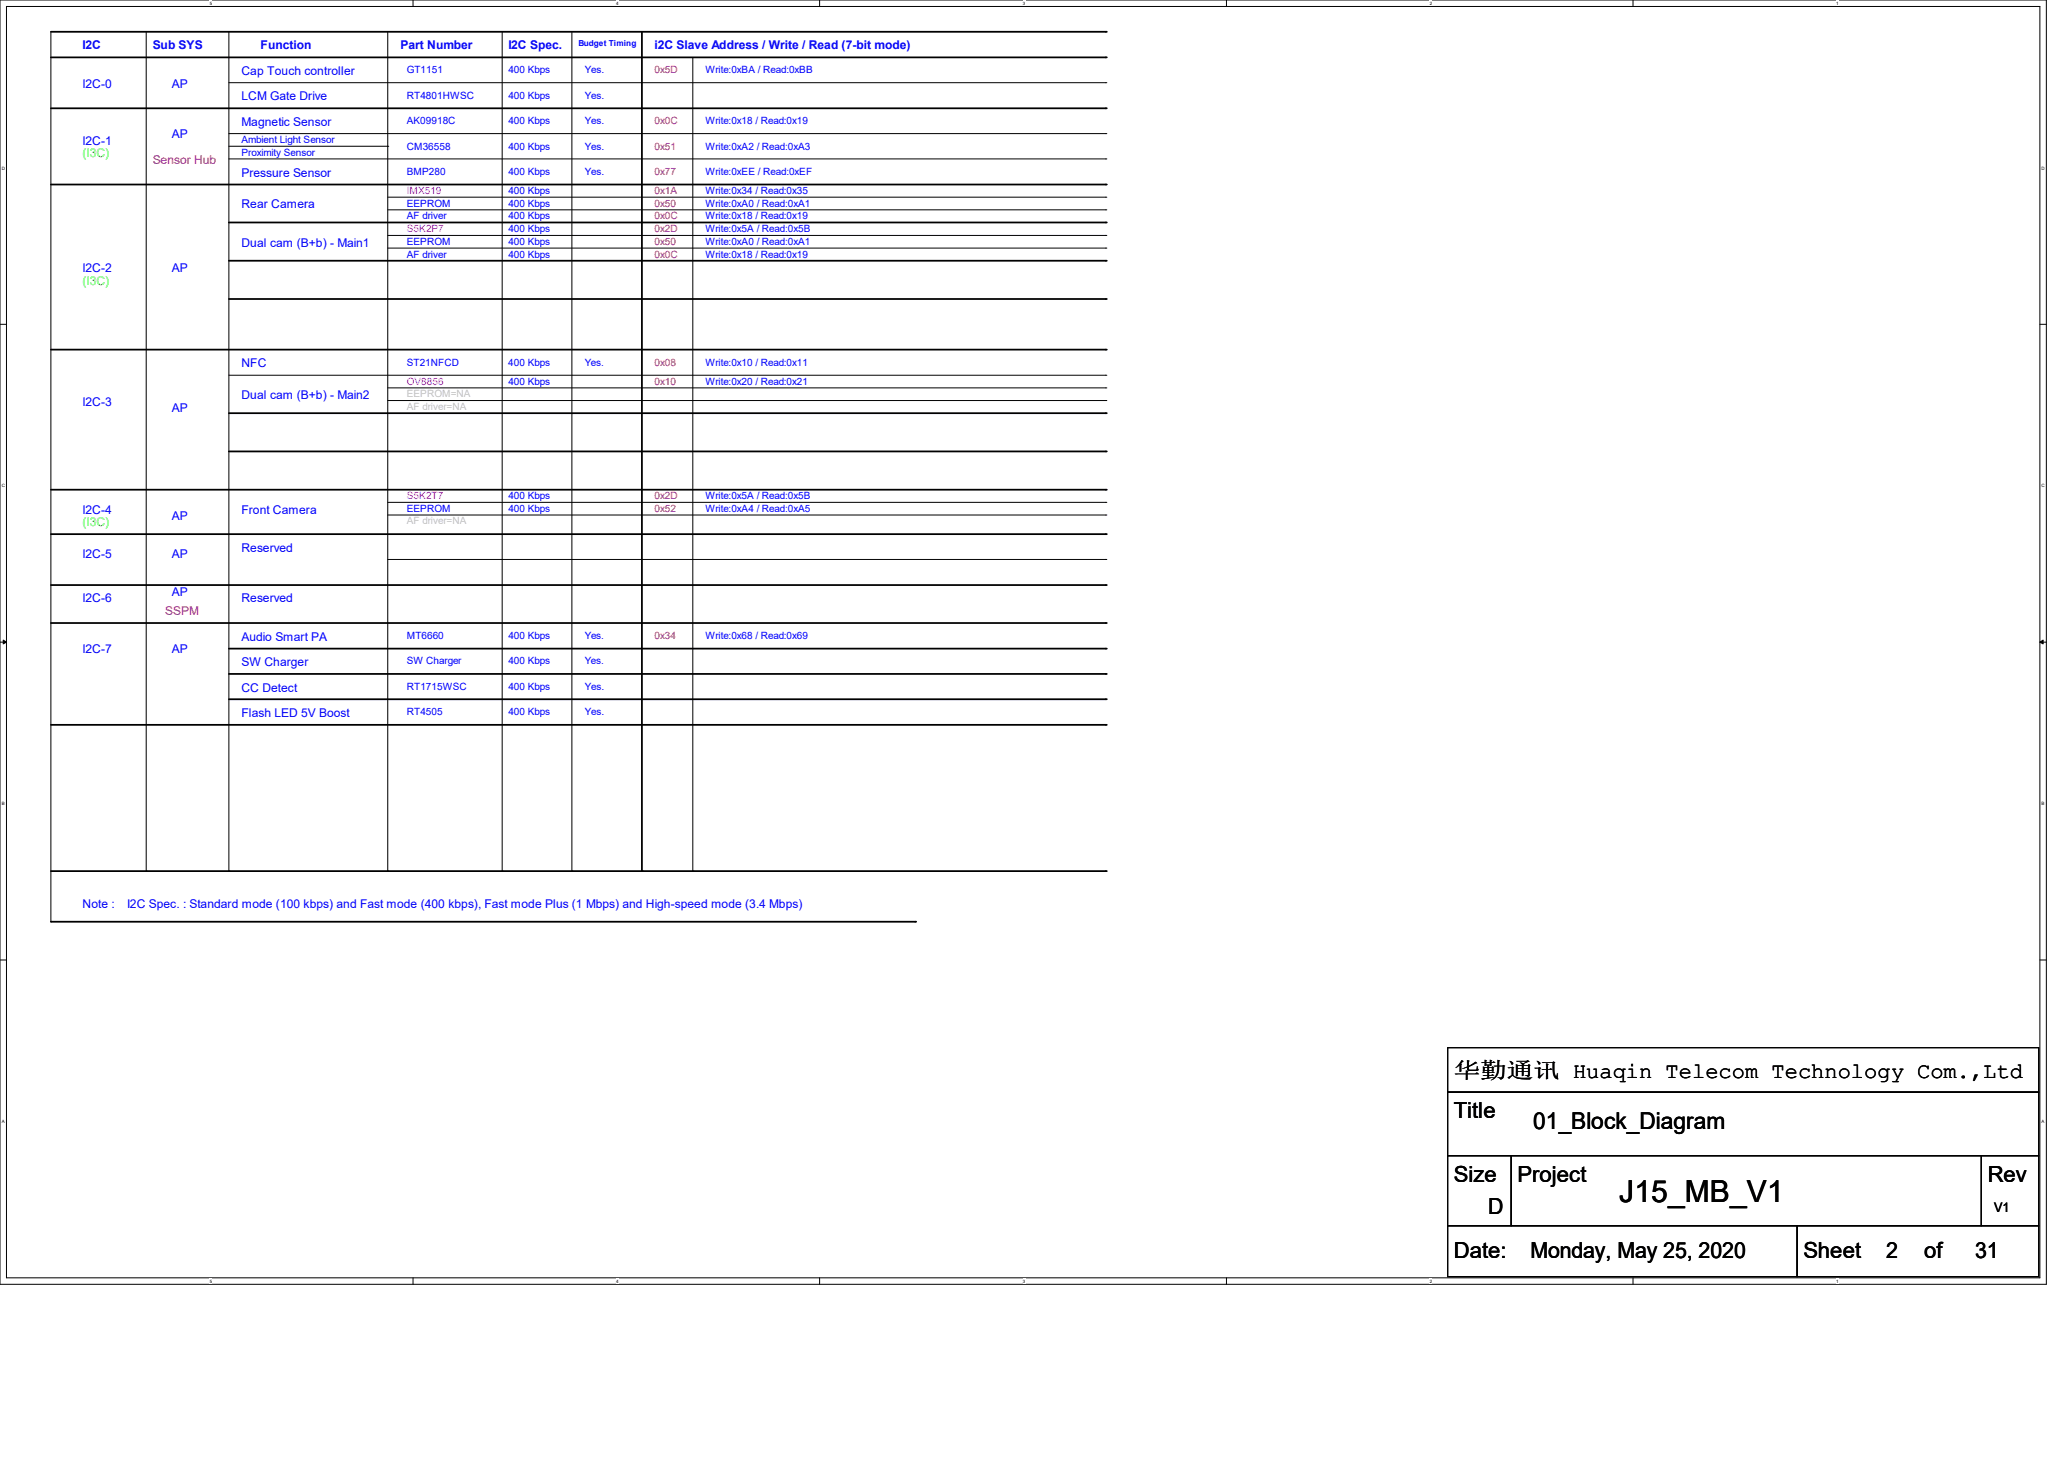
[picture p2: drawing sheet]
<svg xmlns="http://www.w3.org/2000/svg" width="297mm" height="210mm" viewBox="0 0 297 210" stroke-linecap="round" stroke-linejoin="round" font-family="sans-serif">
<defs><g id="words">
<text font-size="4.4" x="233" y="172.9">J15_MB_V1</text>
<text font-size="3.3" x="220.6" y="162.4">01_Block_Diagram</text>
<g font-size="3.2">
<text x="209.2" y="155">华勤通讯 Huaqin Telecom Technology Com.,Ltd</text>
<text x="209.2" y="160.9">Title</text>
<text x="209.2" y="170">Size</text>
<text x="218.3" y="170">Project</text>
<text x="286" y="170">Rev</text>
<text x="214.2" y="174.6">D</text>
<text x="209.2" y="181">Date:</text>
<text x="220.2" y="181">Monday, May 25, 2020</text>
<text x="259.5" y="181">Sheet</text>
<text x="271.4" y="181">2</text>
<text x="276.9" y="181">of</text>
<text x="284.2" y="181">31</text>
</g>
<text font-size="1.9" x="286.9" y="174.3">V1</text>
<g font-size="1.7" fill="#00f">
<text x="11.9" y="7.1">I2C</text>
<text x="22" y="7.1">Sub SYS</text>
<text x="34.8" y="10.8">Cap Touch controller</text>
<text x="37.5" y="7.1">Function</text>
<text x="57.6" y="7.1">Part Number</text>
<text x="73.2" y="7.1">I2C Spec.</text>
<text x="94.2" y="7.1">i2C Slave Address / Write / Read (7-bit mode)</text>
<text x="11.9" y="12.6">I2C-0</text>
<text x="24.7" y="12.6">AP</text>
<text x="34.8" y="14.4">LCM Gate Drive</text>
<text x="11.9" y="20.8">I2C-1</text>
<text x="24.7" y="19.9">AP</text>
<text x="34.8" y="18.1">Magnetic Sensor</text>
<text x="34.8" y="25.4">Pressure Sensor</text>
<text x="34.8" y="30">Rear Camera</text>
<text x="34.8" y="35.5">Dual cam (B+b) - Main1</text>
<text x="11.9" y="39.1">I2C-2</text>
<text x="24.7" y="39.1">AP</text>
<text x="34.8" y="52.8">NFC</text>
<text x="11.9" y="58.3">I2C-3</text>
<text x="24.7" y="59.2">AP</text>
<text x="34.8" y="57.4">Dual cam (B+b) - Main2</text>
<text x="11.9" y="73.9">I2C-4</text>
<text x="24.7" y="74.8">AP</text>
<text x="34.8" y="73.9">Front Camera</text>
<text x="11.9" y="80.3">I2C-5</text>
<text x="24.7" y="80.3">AP</text>
<text x="34.8" y="79.3">Reserved</text>
<text x="11.9" y="86.7">I2C-6</text>
<text x="24.7" y="85.8">AP</text>
<text x="34.8" y="86.7">Reserved</text>
<text x="11.9" y="94">I2C-7</text>
<text x="24.7" y="94">AP</text>
<text x="34.8" y="95.8">SW Charger</text>
<text x="34.8" y="92.2">Audio Smart PA</text>
<text x="34.8" y="99.5">CC Detect</text>
<text x="34.8" y="103.1">Flash LED 5V Boost</text>
<text x="11.9" y="130.6">Note :</text>
<text x="18.3" y="130.6">I2C Spec. : Standard mode (100 kbps) and Fast mode (400 kbps), Fast mode Plus (1 Mbps) and High-speed mode (3.4 Mbps)</text>
</g>
<g font-size="1.7" fill="#0f0">
<text x="11.9" y="22.6">(I3C)</text>
<text x="11.9" y="40.9">(I3C)</text>
<text x="11.9" y="75.7">(I3C)</text>
</g>
<g font-size="1.7" fill="#f00">
<text x="22" y="23.6">Sensor Hub</text>
<text x="23.8" y="88.5">SSPM</text>
</g>
<g font-size="1.4" fill="#00f">
<text x="58.5" y="10.5">GT1151</text>
<text x="73.2" y="10.5">400 Kbps</text>
<text x="84.2" y="10.5">Yes.</text>
<text x="101.5" y="10.5">Write:0xBA / Read:0xBB</text>
<text x="58.5" y="17.8">AK09918C</text>
<text x="58.5" y="14.2">RT4801HWSC</text>
<text x="73.2" y="14.2">400 Kbps</text>
<text x="73.2" y="17.8">400 Kbps</text>
<text x="84.2" y="17.8">Yes.</text>
<text x="84.2" y="14.2">Yes.</text>
<text x="101.5" y="17.8">Write:0x18 / Read:0x19</text>
<text x="34.8" y="20.6">Ambient Light Sensor</text>
<text x="34.8" y="22.4">Proximity Sensor</text>
<text x="58.5" y="21.5">CM36558</text>
<text x="73.2" y="21.5">400 Kbps</text>
<text x="84.2" y="21.5">Yes.</text>
<text x="101.5" y="21.5">Write:0xA2 / Read:0xA3</text>
<text x="58.5" y="25.1">BMP280</text>
<text x="58.5" y="29.7">EEPROM</text>
<text x="73.2" y="25.1">400 Kbps</text>
<text x="73.2" y="29.7">400 Kbps</text>
<text x="73.2" y="27.9">400 Kbps</text>
<text x="84.2" y="25.1">Yes.</text>
<text x="101.5" y="25.1">Write:0xEE / Read:0xEF</text>
<text x="101.5" y="27.9">Write:0x34 / Read:0x35</text>
<text x="101.5" y="29.7">Write:0xA0 / Read:0xA1</text>
<text x="58.5" y="31.5">AF driver</text>
<text x="58.5" y="35.2">EEPROM</text>
<text x="73.2" y="35.2">400 Kbps</text>
<text x="73.2" y="33.4">400 Kbps</text>
<text x="73.2" y="31.5">400 Kbps</text>
<text x="101.5" y="31.5">Write:0x18 / Read:0x19</text>
<text x="101.5" y="33.4">Write:0x5A / Read:0x5B</text>
<text x="101.5" y="35.2">Write:0xA0 / Read:0xA1</text>
<text x="58.5" y="37">AF driver</text>
<text x="73.2" y="37">400 Kbps</text>
<text x="101.5" y="37">Write:0x18 / Read:0x19</text>
<text x="58.5" y="52.6">ST21NFCD</text>
<text x="73.1" y="52.6">400 Kbps</text>
<text x="84.2" y="52.6">Yes.</text>
<text x="101.5" y="52.6">Write:0x10 / Read:0x11</text>
<text x="73.2" y="55.3">400 Kbps</text>
<text x="101.5" y="55.3">Write:0x20 / Read:0x21</text>
<text x="73.2" y="71.8">400 Kbps</text>
<text x="101.5" y="71.8">Write:0x5A / Read:0x5B</text>
<text x="58.5" y="73.6">EEPROM</text>
<text x="73.2" y="73.6">400 Kbps</text>
<text x="101.5" y="73.6">Write:0xA4 / Read:0xA5</text>
<text x="58.5" y="91.9">MT6660</text>
<text x="58.5" y="95.5">SW Charger</text>
<text x="73.2" y="95.5">400 Kbps</text>
<text x="73.2" y="91.9">400 Kbps</text>
<text x="84.2" y="91.9">Yes.</text>
<text x="84.2" y="95.5">Yes.</text>
<text x="101.5" y="91.9">Write:0x68 / Read:0x69</text>
<text x="58.5" y="99.2">RT1715WSC</text>
<text x="73.2" y="99.2">400 Kbps</text>
<text x="84.2" y="99.2">Yes.</text>
<text x="58.5" y="102.9">RT4505</text>
<text x="73.2" y="102.9">400 Kbps</text>
<text x="84.2" y="102.9">Yes.</text>
</g>
<g font-size="1.4" fill="#f00">
<text x="94.2" y="10.5">0x5D</text>
<text x="94.2" y="17.8">0x0C</text>
<text x="94.2" y="21.5">0x51</text>
<text x="94.2" y="25.1">0x77</text>
<text x="94.2" y="27.9">0x1A</text>
<text x="94.2" y="29.7">0x50</text>
<text x="94.2" y="31.5">0x0C</text>
<text x="94.2" y="33.4">0x2D</text>
<text x="94.2" y="35.2">0x50</text>
<text x="94.2" y="37">0x0C</text>
<text x="94.2" y="52.6">0x08</text>
<text x="94.2" y="55.3">0x10</text>
<text x="94.2" y="71.8">0x2D</text>
<text x="94.2" y="73.6">0x52</text>
<text x="94.2" y="91.9">0x34</text>
</g>
<g font-size="1.4" fill="#f0f">
<text x="58.5" y="27.9">IMX519</text>
<text x="58.5" y="33.4">S5K2P7</text>
<text x="58.5" y="55.3">OV8856</text>
<text x="58.5" y="71.8">S5K2T7</text>
</g>
<g font-size="1.4" fill="#c0c0c0">
<text x="58.5" y="57.1">EEPROM=NA</text>
<text x="58.5" y="59">AF driver=NA</text>
<text x="58.5" y="75.4">AF driver=NA</text>
</g>
<text font-size="1.2" fill="#00f" x="83.2" y="6.6">Budget Timing</text>
<g font-size=".6">
<text x="30.2" y=".7">5</text>
<text x="88.7" y=".7">4</text>
<text x="147.2" y=".7">3</text>
<text x="205.7" y=".7">2</text>
<text x="264.2" y=".7">1</text>
<text x=".3" y="24.4">D</text>
<text x="293.8" y="24.4">D</text>
<text x=".3" y="70.1">C</text>
<text x="293.8" y="70.1">C</text>
<text x=".3" y="115.8">B</text>
<text x="293.8" y="115.8">B</text>
<text x=".3" y="161.5">A</text>
<text x="293.8" y="161.5">A</text>
<text x="30.2" y="184.5">5</text>
<text x="88.7" y="184.5">4</text>
<text x="147.2" y="184.5">3</text>
<text x="205.7" y="184.5">2</text>
<text x="264.2" y="184.5">1</text>
</g>
</g></defs>
<path d="M0 0h294.5v184.7h-294.5zM.9 .9h292.6v182.9h-292.6z" fill="none" stroke="#000" stroke-width=".14"/>
<g fill="#fff">
<path d="M30.2 .1h.3v.7h-.3z"/>
<path d="M30.2 183.9h.3v.8h-.3z"/>
</g>
<path d="M59.4 0v.9M59.4 183.8v.9" fill="none" stroke="#000" stroke-width=".14"/>
<g fill="#fff">
<path d="M88.7 .1h.3v.7h-.3z"/>
<path d="M88.7 183.9h.3v.8h-.3z"/>
</g>
<path d="M117.9 0v.9M117.9 183.8v.9" fill="none" stroke="#000" stroke-width=".14"/>
<g fill="#fff">
<path d="M147.2 .1h.3v.7h-.3z"/>
<path d="M147.2 183.9h.3v.8h-.3z"/>
</g>
<path d="M176.5 0v.9M176.5 183.8v.9" fill="none" stroke="#000" stroke-width=".14"/>
<g fill="#fff">
<path d="M205.7 .1h.4v.7h-.4z"/>
<path d="M205.7 183.9h.4v.8h-.4z"/>
</g>
<path d="M235 0v.9M235 183.8v.9" fill="none" stroke="#000" stroke-width=".14"/>
<g fill="#fff">
<path d="M264.2 .1h.4v.7h-.4z"/>
<path d="M264.2 183.9h.4v.8h-.4z"/>
<path d="M.3 23.8h.4v.7h-.4z"/>
<path d="M293.8 23.8h.5v.7h-.5z"/>
<path d="M.3 69.5h.4v.7h-.4z"/>
<path d="M293.8 69.5h.5v.7h-.5z"/>
</g>
<path d="M0 46.7h.9M293.5 46.7h1" fill="none" stroke="#000" stroke-width=".14"/>
<g fill="#fff">
<path d="M.3 115.2h.4v.8h-.4z"/>
<path d="M293.8 115.2h.4v.8h-.4z"/>
</g>
<path d="M0 92.4h.9M293.5 92.4h1" fill="none" stroke="#000" stroke-width=".14"/>
<path d="M.5 92.1l.4 .3-.4 .2zM293.5 92.4l.5-.3v.5z" fill="#000" stroke="#000" stroke-width=".14"/>
<g fill="#fff">
<path d="M.3 161h.3v.7h-.3z"/>
<path d="M293.8 161h.4v.7h-.4z"/>
</g>
<g fill="none" stroke="#000" stroke-width=".14">
<path d="M7.3 4.6v128M21 4.6v120.7M32.9 19.2h126.2M32.9 11.9h126.2M32.9 4.6v120.7M55.8 4.6v120.7M72.3 4.6v120.7M82.3 4.6v120.7M99.7 8.3v117M159.1 19.2h.1M159.1 11.9h.1M32.9 22.9h126.2"/>
<path d="M32.9 21h22.9M55.8 21h.1M55.8 28.4h103.3M55.8 30.2h103.3M55.8 33.9h103.3M55.8 35.7h103.3M159.1 22.9h.1M159.1 28.4h.1M159.1 30.2h.1M159.1 33.9h.1M159.1 35.7h.1M32.9 54h126.2"/>
<path d="M55.8 55.8h103.3M55.8 57.6h103.3M159.1 55.8h.1M159.1 57.6h.1M159.1 54h.1M55.8 72.3h103.3M55.8 74.1h103.3M159.1 72.3h.1M159.1 74.1h.1M55.8 80.5h103.3M159.1 80.5h.1M0 138.1h.9"/>
<path d="M7.3 132.6h.1M21 125.3h.1M32.9 125.3h.1M55.8 125.3h.1M72.3 125.3h.1M82.3 125.3h.1M99.7 125.3h.1M293.5 138.1h1M208.3 157.1h85.1v9.1h-85.1zM208.3 150.7h85.1v6.4h-85.1zM208.3 166.2h9.2v10.1h-9.2zM208.3 176.3h50.3v7.3h-50.3z"/>
<path d="M217.5 166.2h67.6v10.1h-67.6zM258.6 176.3h34.8v7.3h-34.8zM285.1 166.2h8.3v10.1h-8.3z"/>
</g>
<g fill="none" stroke="#000" stroke-width=".25">
<path d="M7.3 8.3h151.8M7.3 4.6h151.8M7.3 15.6h151.8M92.4 4.6v120.7M159.1 8.3h.1M159.1 4.6h.1M159.1 15.6h.1M7.3 26.5h151.8M32.9 32h126.2M32.9 37.5h126.2M159.1 26.5h.1M159.1 32h.1"/>
<path d="M159.1 37.5h.1M7.3 50.3h151.8M32.9 43h126.2M32.9 59.4h126.2M159.1 50.3h.1M159.1 43h.1M159.1 59.4h.1M7.3 70.4h151.8M7.3 76.8h151.8M32.9 64.9h126.2M159.1 70.4h.1M159.1 64.9h.1"/>
<path d="M159.1 76.8h.1M7.3 84.2h151.8M7.3 89.6h151.8M32.9 93.3h126.2M32.9 96.9h126.2M159.1 84.2h.1M159.1 89.6h.1M159.1 93.3h.1M159.1 96.9h.1M7.3 104.3h151.8M32.9 100.6h126.2M159.1 104.3h.1"/>
<path d="M159.1 100.6h.1M7.3 125.3h151.8M7.3 132.6h124.4M92.4 125.3h.1M131.7 132.6h.1M159.1 125.3h.1"/>
</g>
<use href="#words"/>
</svg>
